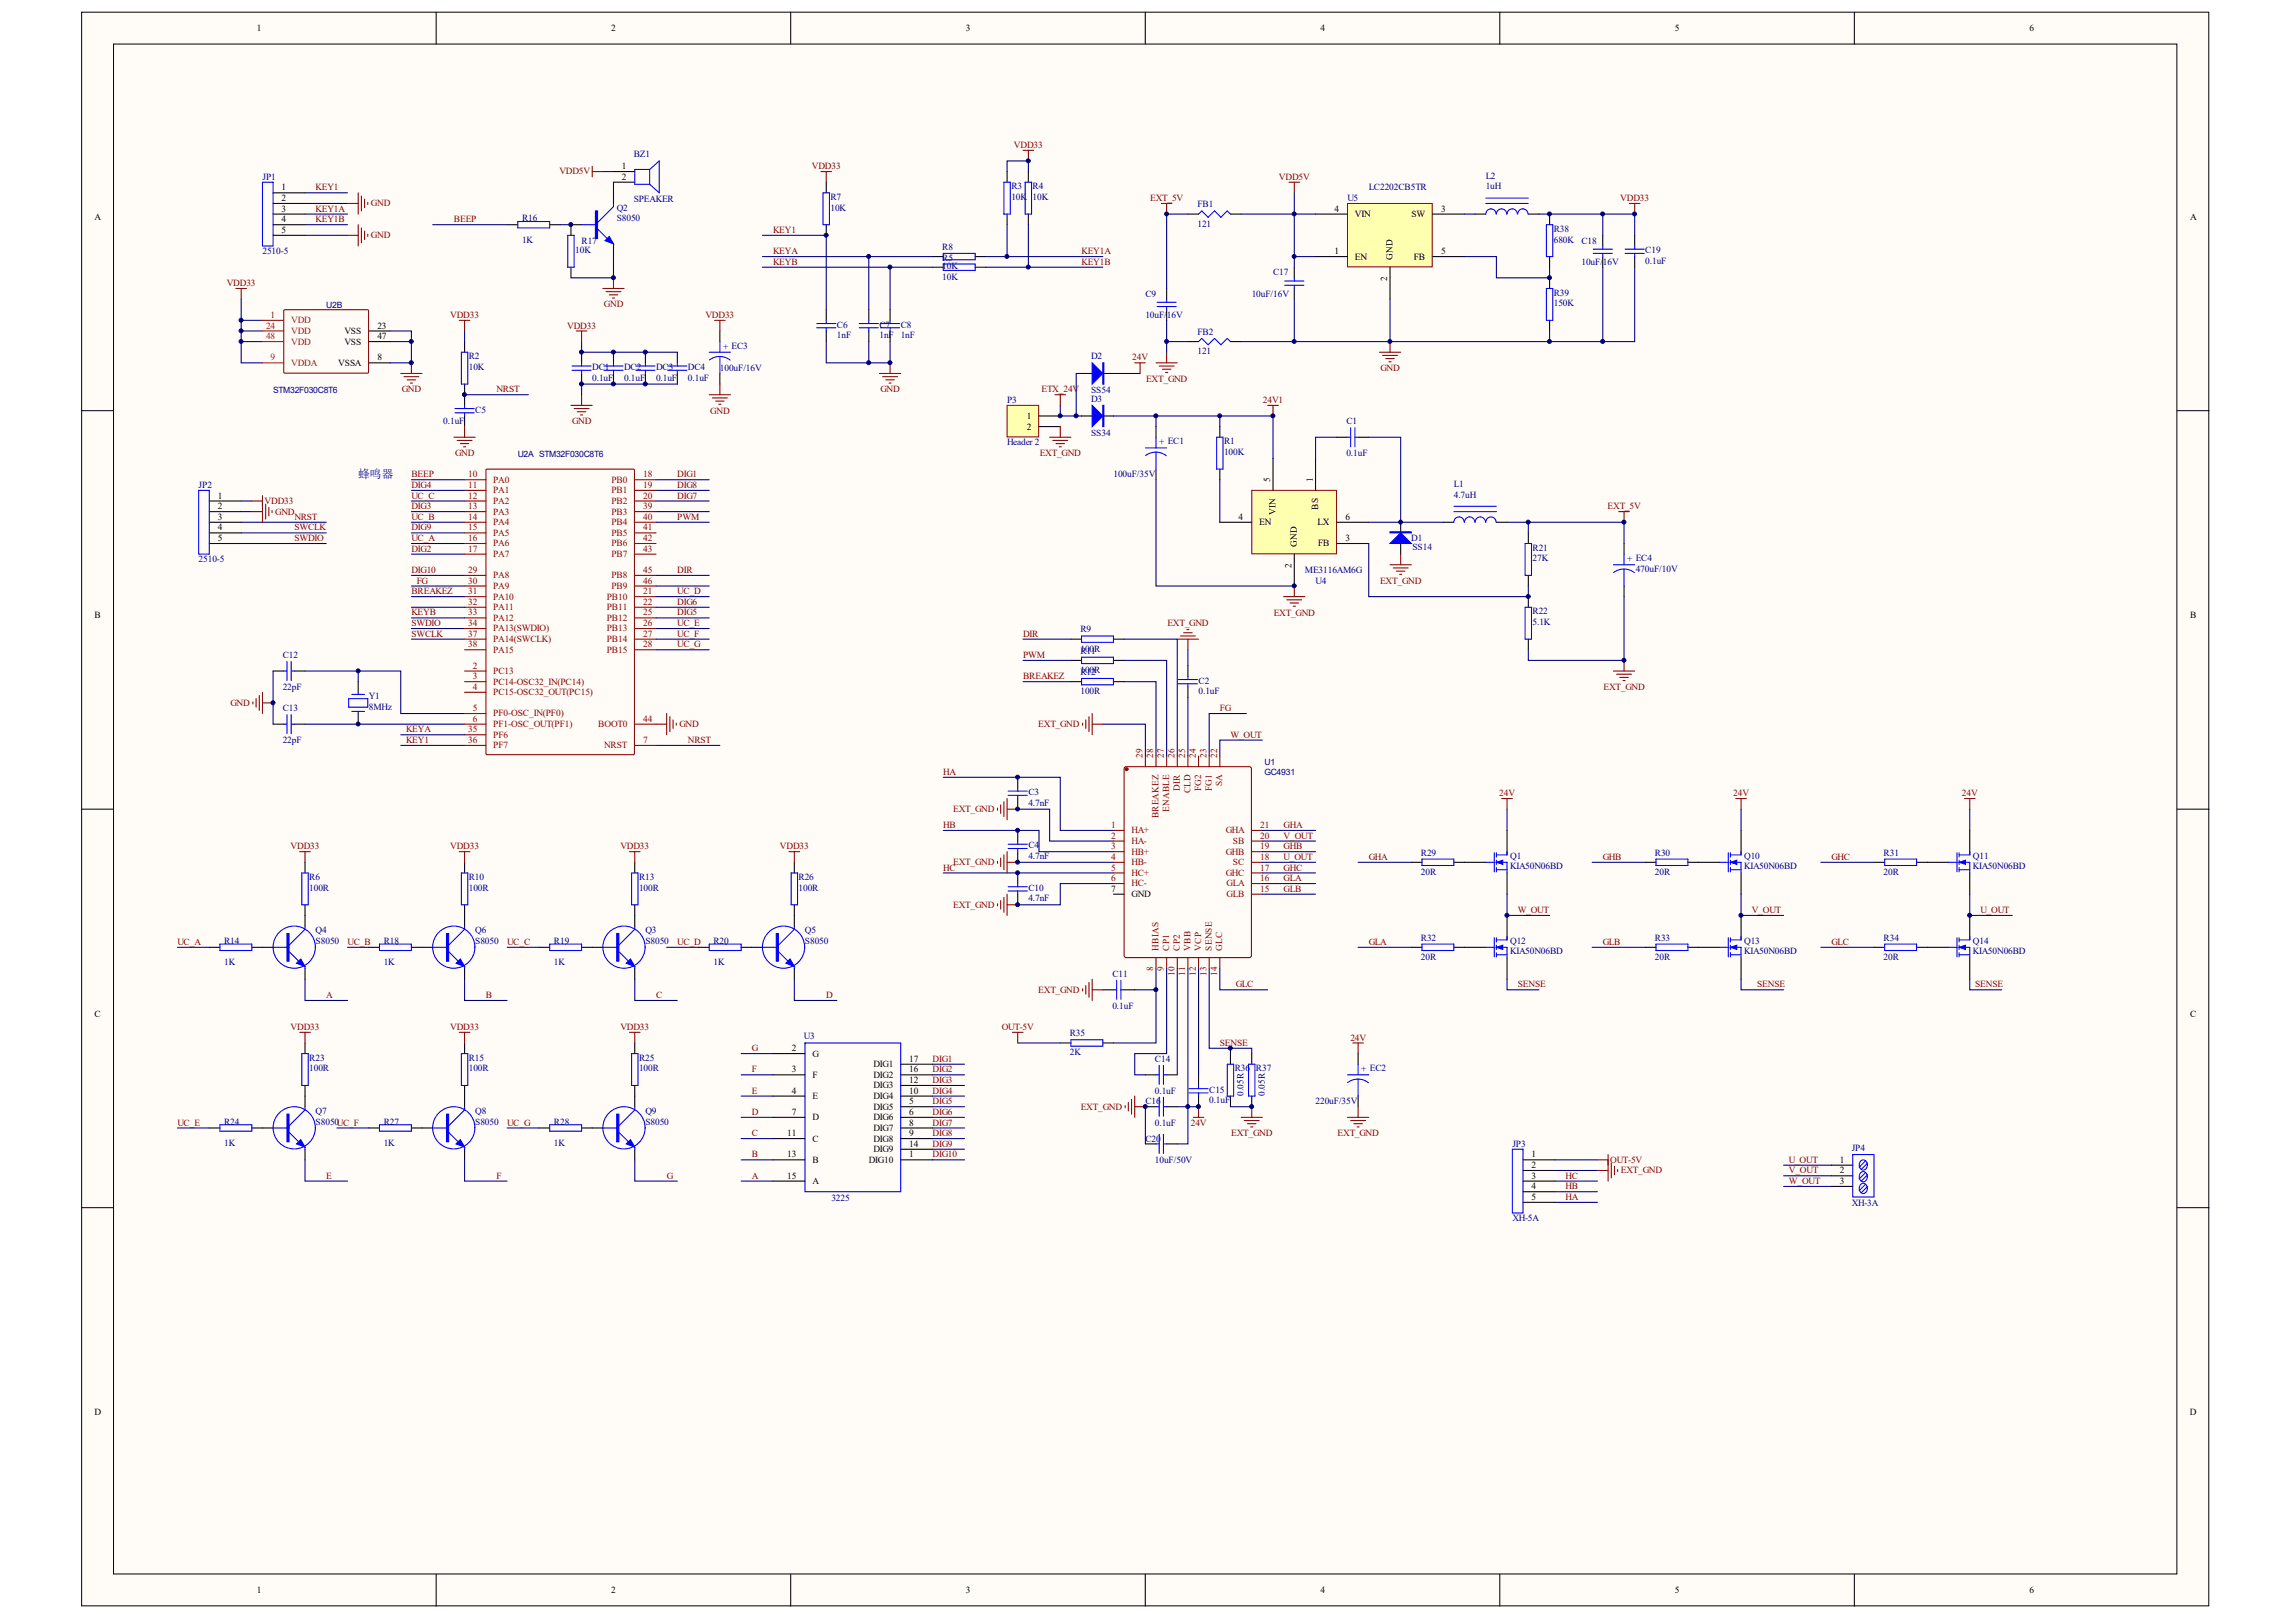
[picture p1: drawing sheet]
<svg xmlns="http://www.w3.org/2000/svg" width="297mm" height="210mm" viewBox="0 0 297 210" stroke-linecap="round" stroke-linejoin="round" font-family="sans-serif">
<defs><g id="words">
<text font-size="1.5" fill="#000080" x="46.3" y="61.9">蜂鸣器</text>
<g font-size="1.2">
<text x="33.2" y="4">1</text>
<text x="79.1" y="4">2</text>
<text x="124.9" y="4">3</text>
<text x="170.8" y="4">4</text>
<text x="216.7" y="4">5</text>
<text x="262.6" y="4">6</text>
<text x="80.4" y="21.9">1</text>
<text x="80.4" y="23.3">2</text>
<text x="12.2" y="28.4">A</text>
<text x="36.4" y="24.6">1</text>
<text x="36.4" y="26">2</text>
<text x="36.4" y="27.4">3</text>
<text x="36.4" y="28.8">4</text>
<text x="172.6" y="27.4">4</text>
<text x="175.3" y="28.1">VIN</text>
<text x="182.6" y="28.1">SW</text>
<text x="186.4" y="27.4">3</text>
<text x="283.3" y="28.4">A</text>
<text x="36.4" y="30.1">5</text>
<text x="172.6" y="32.9">1</text>
<text x="175.3" y="33.6">EN</text>
<text x="180.2" y="33.6" transform="rotate(-90 180.2 33.6)">GND</text>
<text x="182.9" y="33.6">FB</text>
<text x="186.4" y="32.9">5</text>
<text x="179.5" y="36.3" transform="rotate(-90 179.5 36.3)">2</text>
<text x="43.8" y="47.3">VSSA</text>
<text x="44.6" y="43.2">VSS</text>
<text x="44.6" y="44.6">VSS</text>
<text x="48.8" y="42.5">23</text>
<text x="48.8" y="43.9">47</text>
<text x="48.8" y="46.6">8</text>
<text x="132.9" y="54.2">1</text>
<text x="132.9" y="55.6">2</text>
<text x="28.2" y="64.5">1</text>
<text x="28.2" y="65.9">2</text>
<text x="164.3" y="62.4" transform="rotate(-90 164.3 62.4)">5</text>
<text x="169.8" y="62.4" transform="rotate(-90 169.8 62.4)">1</text>
<text x="170.5" y="65.9" transform="rotate(-90 170.5 65.9)">BS</text>
<text x="28.2" y="67.3">3</text>
<text x="28.2" y="68.6">4</text>
<text x="28.2" y="70">5</text>
<text x="160.2" y="67.3">4</text>
<text x="162.9" y="68">EN</text>
<text x="165" y="66.6" transform="rotate(-90 165 66.6)">VIN</text>
<text x="167.8" y="70.7" transform="rotate(-90 167.8 70.7)">GND</text>
<text x="170.5" y="68">LX</text>
<text x="170.5" y="70.7">FB</text>
<text x="174.1" y="70">3</text>
<text x="174.1" y="67.3">6</text>
<text x="167.1" y="73.4" transform="rotate(-90 167.1 73.4)">2</text>
<text x="12.2" y="80">B</text>
<text x="283.3" y="80">B</text>
<text x="143.7" y="115.4">7</text>
<text x="146.4" y="116.1">GND</text>
<text x="12.2" y="131.6">C</text>
<text x="283.3" y="131.6">C</text>
<text x="102.4" y="136">2</text>
<text x="105.1" y="136.7">G</text>
<text x="117.6" y="137.4">17</text>
<text x="102.4" y="141.5">4</text>
<text x="102.4" y="138.8">3</text>
<text x="105.1" y="142.2">E</text>
<text x="105.1" y="139.5">F</text>
<text x="113" y="143.6">DIG5</text>
<text x="113" y="138.1">DIG1</text>
<text x="113" y="139.5">DIG2</text>
<text x="113" y="142.2">DIG4</text>
<text x="113" y="140.8">DIG3</text>
<text x="117.6" y="142.9">5</text>
<text x="117.6" y="138.8">16</text>
<text x="117.6" y="141.5">10</text>
<text x="117.6" y="140.2">12</text>
<text x="101.9" y="147">11</text>
<text x="101.9" y="149.8">13</text>
<text x="102.4" y="144.3">7</text>
<text x="105.1" y="145">D</text>
<text x="105.1" y="147.7">C</text>
<text x="113" y="145">DIG6</text>
<text x="113" y="146.3">DIG7</text>
<text x="113" y="147.7">DIG8</text>
<text x="113" y="149.1">DIG9</text>
<text x="117.6" y="144.3">6</text>
<text x="117.6" y="145.7">8</text>
<text x="117.6" y="147">9</text>
<text x="117.6" y="148.4">14</text>
<text x="117.6" y="149.8">1</text>
<text x="198.1" y="149.8">1</text>
<text x="101.9" y="152.5">15</text>
<text x="105.1" y="150.5">B</text>
<text x="105.1" y="153.2">A</text>
<text x="112.4" y="150.5">DIG10</text>
<text x="198.1" y="151.2">2</text>
<text x="198.1" y="152.5">3</text>
<text x="198.1" y="153.9">4</text>
<text x="198.1" y="155.3">5</text>
<text x="238" y="150.5">1</text>
<text x="238" y="151.8">2</text>
<text x="238" y="153.2">3</text>
<text x="12.2" y="183.1">D</text>
<text x="283.3" y="183.1">D</text>
<text x="33.2" y="206.2">1</text>
<text x="79.1" y="206.2">2</text>
<text x="124.9" y="206.2">3</text>
<text x="170.8" y="206.2">4</text>
<text x="216.7" y="206.2">5</text>
<text x="262.6" y="206.2">6</text>
</g>
<g font-size="1.2" fill="#000080">
<text x="34" y="23.3">JP1</text>
<text x="82" y="20.4">BZ1</text>
<text x="192.2" y="23.1">L2</text>
<text x="67.5" y="28.6">R16</text>
<text x="79.8" y="27.3">Q2</text>
<text x="79.8" y="28.6">S8050</text>
<text x="82" y="26.2">SPEAKER</text>
<text x="107.4" y="25.9">R7</text>
<text x="107.4" y="27.3">10K</text>
<text x="130.8" y="24.5">R3</text>
<text x="130.8" y="25.9">10K</text>
<text x="133.6" y="24.5">R4</text>
<text x="133.6" y="25.9">10K</text>
<text x="154.9" y="26.8">FB1</text>
<text x="154.9" y="29.3">121</text>
<text x="174.3" y="26">U5</text>
<text x="177.1" y="24.6">LC2202CB5TR</text>
<text x="192.2" y="24.5">1uH</text>
<text x="34" y="32.9">2510-5</text>
<text x="67.5" y="31.4">1K</text>
<text x="74.4" y="32.8">10K</text>
<text x="75.2" y="31.5">R17</text>
<text x="121.9" y="33.7">R5</text>
<text x="121.9" y="32.3">R8</text>
<text x="121.9" y="34.8">10K</text>
<text x="164.7" y="35.6">C17</text>
<text x="201" y="30">R38</text>
<text x="201" y="31.4">680K</text>
<text x="204.6" y="31.5">C18</text>
<text x="204.6" y="34.3">10uF/16V</text>
<text x="212.9" y="32.8">C19</text>
<text x="212.9" y="34.1">0.1uF</text>
<text x="121.9" y="36.2">10K</text>
<text x="148.2" y="38.4">C9</text>
<text x="148.2" y="41.1">10uF/16V</text>
<text x="161.9" y="38.4">10uF/16V</text>
<text x="201" y="38.3">R39</text>
<text x="201" y="39.6">150K</text>
<text x="60.7" y="46.5">R2</text>
<text x="60.7" y="47.9">10K</text>
<text x="76.6" y="47.9">DC1</text>
<text x="80.7" y="47.9">DC2</text>
<text x="84.9" y="47.9">DC3</text>
<text x="89" y="47.9">DC4</text>
<text x="93.5" y="45.3">+ EC3</text>
<text x="108.3" y="42.4">C6</text>
<text x="108.3" y="43.8">1nF</text>
<text x="113.8" y="42.4">C7</text>
<text x="113.8" y="43.8">1nF</text>
<text x="116.5" y="42.4">C8</text>
<text x="116.5" y="43.8">1nF</text>
<text x="141.2" y="46.5">D2</text>
<text x="154.9" y="43.3">FB2</text>
<text x="154.9" y="45.8">121</text>
<text x="61.5" y="53.4">C5</text>
<text x="76.6" y="49.3">0.1uF</text>
<text x="80.7" y="49.3">0.1uF</text>
<text x="84.9" y="49.3">0.1uF</text>
<text x="89" y="49.3">0.1uF</text>
<text x="93.1" y="48">100uF/16V</text>
<text x="130.3" y="52.1">P3</text>
<text x="141.2" y="52">D3</text>
<text x="141.2" y="50.9">SS54</text>
<text x="57.4" y="54.9">0.1uF</text>
<text x="130.3" y="57.6">Header 2</text>
<text x="141.2" y="56.4">SS34</text>
<text x="150" y="57.6">+ EC1</text>
<text x="158.4" y="57.5">R1</text>
<text x="158.4" y="58.9">100K</text>
<text x="174.2" y="54.9">C1</text>
<text x="174.2" y="59">0.1uF</text>
<text x="25.7" y="63.1">JP2</text>
<text x="144.1" y="61.8">100uF/35V</text>
<text x="188.1" y="63">L1</text>
<text x="188.1" y="64.4">4.7uH</text>
<text x="182.6" y="70">D1</text>
<text x="182.7" y="71.1">SS14</text>
<text x="198.3" y="71.3">R21</text>
<text x="25.7" y="72.8">2510-5</text>
<text x="168.8" y="74.2">ME3116AM6G</text>
<text x="170.2" y="75.5">U4</text>
<text x="198.3" y="72.6">27K</text>
<text x="210.5" y="72.8">+ EC4</text>
<text x="211.6" y="74">470uF/10V</text>
<text x="139.8" y="81.9">R9</text>
<text x="198.3" y="79.5">R22</text>
<text x="198.3" y="80.9">5.1K</text>
<text x="36.6" y="85.2">C12</text>
<text x="36.6" y="89.3">22pF</text>
<text x="139.8" y="87.4">R12</text>
<text x="139.8" y="89.8">100R</text>
<text x="139.8" y="84.6">R11</text>
<text x="139.8" y="87.1">100R</text>
<text x="139.8" y="84.3">100R</text>
<text x="155.1" y="88.5">C2</text>
<text x="155.1" y="89.8">0.1uF</text>
<text x="36.6" y="92">C13</text>
<text x="47.7" y="90.5">Y1</text>
<text x="47.7" y="91.9">8MHz</text>
<text x="36.6" y="96.2">22pF</text>
<text x="133" y="102.9">C3</text>
<text x="133" y="104.3">4.7nF</text>
<text x="40" y="113.9">R6</text>
<text x="60.7" y="113.9">R10</text>
<text x="82.7" y="113.9">R13</text>
<text x="103.3" y="113.9">R26</text>
<text x="133" y="109.8">C4</text>
<text x="133" y="111.1">4.7nF</text>
<text x="183.8" y="110.7">R29</text>
<text x="183.8" y="113.2">20R</text>
<text x="195.4" y="111.1">Q1</text>
<text x="195.4" y="112.5">KIA50N06BD</text>
<text x="214.1" y="110.7">R30</text>
<text x="214.1" y="113.2">20R</text>
<text x="225.7" y="111.1">Q10</text>
<text x="225.7" y="112.5">KIA50N06BD</text>
<text x="243.7" y="110.7">R31</text>
<text x="243.7" y="113.2">20R</text>
<text x="255.2" y="111.1">Q11</text>
<text x="255.2" y="112.5">KIA50N06BD</text>
<text x="40" y="115.3">100R</text>
<text x="60.7" y="115.3">100R</text>
<text x="82.7" y="115.3">100R</text>
<text x="103.3" y="115.3">100R</text>
<text x="133" y="115.3">C10</text>
<text x="133" y="116.6">4.7nF</text>
<text x="29" y="122.1">R14</text>
<text x="29" y="124.9">1K</text>
<text x="40.8" y="120.8">Q4</text>
<text x="40.8" y="122.1">S8050</text>
<text x="49.6" y="122.1">R18</text>
<text x="49.6" y="124.9">1K</text>
<text x="61.5" y="120.8">Q6</text>
<text x="61.5" y="122.1">S8050</text>
<text x="71.7" y="122.1">R19</text>
<text x="71.7" y="124.9">1K</text>
<text x="83.5" y="120.8">Q3</text>
<text x="83.5" y="122.1">S8050</text>
<text x="92.3" y="122.1">R20</text>
<text x="92.3" y="124.9">1K</text>
<text x="104.1" y="120.8">Q5</text>
<text x="104.1" y="122.1">S8050</text>
<text x="183.8" y="121.7">R32</text>
<text x="183.8" y="124.2">20R</text>
<text x="195.4" y="122.1">Q12</text>
<text x="195.4" y="123.5">KIA50N06BD</text>
<text x="214.1" y="121.7">R33</text>
<text x="214.1" y="124.2">20R</text>
<text x="225.7" y="122.1">Q13</text>
<text x="225.7" y="123.5">KIA50N06BD</text>
<text x="243.7" y="121.7">R34</text>
<text x="243.7" y="124.2">20R</text>
<text x="255.2" y="122.1">Q14</text>
<text x="255.2" y="123.5">KIA50N06BD</text>
<text x="143.9" y="126.4">C11</text>
<text x="143.9" y="130.5">0.1uF</text>
<text x="40" y="137.3">R23</text>
<text x="60.7" y="137.3">R15</text>
<text x="82.7" y="137.3">R25</text>
<text x="104" y="134.5">U3</text>
<text x="138.4" y="134.1">R35</text>
<text x="138.4" y="136.6">2K</text>
<text x="149.4" y="137.4">C14</text>
<text x="40" y="138.6">100R</text>
<text x="60.7" y="138.6">100R</text>
<text x="82.7" y="138.6">100R</text>
<text x="148.2" y="142.9">C16</text>
<text x="149.4" y="141.5">0.1uF</text>
<text x="156.4" y="141.4">C15</text>
<text x="156.4" y="142.8">0.1uF</text>
<text x="159.7" y="138.6">R36</text>
<text x="160.9" y="141.8" transform="rotate(-90 160.9 141.8)">0.05R</text>
<text x="162.5" y="138.6">R37</text>
<text x="163.6" y="141.8" transform="rotate(-90 163.6 141.8)">0.05R</text>
<text x="170.2" y="142.9">220uF/35V</text>
<text x="176.1" y="138.8">+ EC2</text>
<text x="29" y="145.5">R24</text>
<text x="29" y="148.3">1K</text>
<text x="40.8" y="144.1">Q7</text>
<text x="40.8" y="145.5">S8050UC_F</text>
<text x="49.6" y="145.5">R27</text>
<text x="49.6" y="148.3">1K</text>
<text x="61.5" y="144.1">Q8</text>
<text x="61.5" y="145.5">S8050</text>
<text x="71.7" y="145.5">R28</text>
<text x="71.7" y="148.3">1K</text>
<text x="83.5" y="144.1">Q9</text>
<text x="83.5" y="145.5">S8050</text>
<text x="148.2" y="147.7">C20</text>
<text x="149.4" y="145.7">0.1uF</text>
<text x="195.7" y="148.4">JP3</text>
<text x="239.6" y="149">JP4</text>
<text x="107.6" y="155.4">3225</text>
<text x="149.4" y="150.5">10uF/50V</text>
<text x="195.7" y="158">XH-5A</text>
<text x="239.6" y="156.1">XH-3A</text>
</g>
<g font-size="1.2" fill="#800000">
<text x="72.4" y="22.6">VDD5V</text>
<text x="105" y="21.9">VDD33</text>
<text x="131.2" y="19.1">VDD33</text>
<text x="165.5" y="23.3">VDD5V</text>
<text x="40.8" y="24.6">KEY1</text>
<text x="40.8" y="27.4">KEY1A</text>
<text x="40.8" y="28.8">KEY1B</text>
<text x="48" y="26.7">GND</text>
<text x="58.7" y="28.8">BEEP</text>
<text x="148.8" y="26">EXT_5V</text>
<text x="209.6" y="26">VDD33</text>
<text x="48" y="30.8">GND</text>
<text x="100" y="30.1">KEY1</text>
<text x="100" y="32.9">KEYA</text>
<text x="100" y="34.3">KEYB</text>
<text x="139.9" y="32.9">KEY1A</text>
<text x="139.9" y="34.3">KEY1B</text>
<text x="29.3" y="37">VDD33</text>
<text x="58.2" y="41.1">VDD33</text>
<text x="78.1" y="39.8">GND</text>
<text x="91.3" y="41.1">VDD33</text>
<text x="73.4" y="42.5">VDD33</text>
<text x="146.5" y="46.6">24V</text>
<text x="52" y="50.8">GND</text>
<text x="64.2" y="50.8">NRST</text>
<text x="91.9" y="53.5">GND</text>
<text x="113.9" y="50.8">GND</text>
<text x="134.7" y="50.8">ETX_24V</text>
<text x="148.3" y="49.4">EXT_GND</text>
<text x="163.4" y="52.1">24V1</text>
<text x="178.6" y="48">GND</text>
<text x="58.9" y="59">GND</text>
<text x="74" y="54.9">GND</text>
<text x="134.5" y="59">EXT_GND</text>
<text x="34.2" y="65.2">VDD33</text>
<text x="53.2" y="61.8">BEEP</text>
<text x="53.2" y="64.5">UC_C</text>
<text x="53.2" y="65.9">DIG3</text>
<text x="53.2" y="63.1">DIG4</text>
<text x="87.6" y="61.8">DIG1</text>
<text x="87.6" y="64.5">DIG7</text>
<text x="87.6" y="63.1">DIG8</text>
<text x="208" y="65.9">EXT_5V</text>
<text x="35.6" y="66.6">GND</text>
<text x="38.1" y="67.3">NRST</text>
<text x="38.1" y="68.6">SWCLK</text>
<text x="38.1" y="70">SWDIO</text>
<text x="53.2" y="70">UC_A</text>
<text x="53.2" y="67.3">UC_B</text>
<text x="53.2" y="71.4">DIG2</text>
<text x="53.2" y="68.6">DIG9</text>
<text x="87.6" y="67.3">PWM</text>
<text x="53.2" y="74.2">DIG10</text>
<text x="53.2" y="76.9">BREAKEZ</text>
<text x="53.9" y="75.5">FG</text>
<text x="87.6" y="76.9">UC_D</text>
<text x="87.6" y="74.2">DIR</text>
<text x="178.6" y="75.5">EXT_GND</text>
<text x="53.2" y="82.4">SWCLK</text>
<text x="53.2" y="81">SWDIO</text>
<text x="53.2" y="79.7">KEYB</text>
<text x="87.6" y="81">UC_E</text>
<text x="87.6" y="82.4">UC_F</text>
<text x="87.6" y="83.8">UC_G</text>
<text x="87.6" y="79.7">DIG5</text>
<text x="87.6" y="78.3">DIG6</text>
<text x="132.4" y="82.4">DIR</text>
<text x="151" y="81">EXT_GND</text>
<text x="164.8" y="79.7">EXT_GND</text>
<text x="132.4" y="87.9">BREAKEZ</text>
<text x="132.4" y="85.2">PWM</text>
<text x="207.5" y="89.3">EXT_GND</text>
<text x="29.8" y="91.3">GND</text>
<text x="52.5" y="94.8">KEYA</text>
<text x="87.9" y="94.1">GND</text>
<text x="134.3" y="94.1">EXT_GND</text>
<text x="157.8" y="92">FG</text>
<text x="159.2" y="95.5">W_OUT</text>
<text x="52.5" y="96.2">KEY1</text>
<text x="89" y="96.2">NRST</text>
<text x="122" y="100.3">HA</text>
<text x="122" y="107.2">HB</text>
<text x="123.3" y="105.1">EXT_GND</text>
<text x="166.1" y="107.2">GHA</text>
<text x="194" y="103">24V</text>
<text x="224.2" y="103">24V</text>
<text x="253.8" y="103">24V</text>
<text x="37.6" y="109.9">VDD33</text>
<text x="58.2" y="109.9">VDD33</text>
<text x="80.3" y="109.9">VDD33</text>
<text x="100.9" y="109.9">VDD33</text>
<text x="122" y="112.7">HC</text>
<text x="123.3" y="112">EXT_GND</text>
<text x="166.1" y="111.3">U_OUT</text>
<text x="166.1" y="109.9">GHB</text>
<text x="166.1" y="108.5">V_OUT</text>
<text x="166.1" y="112.7">GHC</text>
<text x="177.1" y="111.3">GHA</text>
<text x="207.4" y="111.3">GHB</text>
<text x="236.9" y="111.3">GHC</text>
<text x="123.3" y="117.5">EXT_GND</text>
<text x="166.1" y="114">GLA</text>
<text x="166.1" y="115.4">GLB</text>
<text x="196.3" y="118.2">W_OUT</text>
<text x="226.6" y="118.2">V_OUT</text>
<text x="256.2" y="118.2">U_OUT</text>
<text x="22.9" y="122.3">UC_A</text>
<text x="45" y="122.3">UC_B</text>
<text x="65.6" y="122.3">UC_C</text>
<text x="87.6" y="122.3">UC_D</text>
<text x="177.1" y="122.3">GLA</text>
<text x="207.4" y="122.3">GLB</text>
<text x="236.9" y="122.3">GLC</text>
<text x="42.2" y="129.2">A</text>
<text x="62.9" y="129.2">B</text>
<text x="84.9" y="129.2">C</text>
<text x="106.9" y="129.2">D</text>
<text x="134.3" y="128.5">EXT_GND</text>
<text x="159.9" y="127.8">GLC</text>
<text x="196.3" y="127.8">SENSE</text>
<text x="227.3" y="127.8">SENSE</text>
<text x="255.5" y="127.8">SENSE</text>
<text x="37.6" y="133.3">VDD33</text>
<text x="58.2" y="133.3">VDD33</text>
<text x="80.3" y="133.3">VDD33</text>
<text x="97.3" y="136">G</text>
<text x="120.7" y="137.4">DIG1</text>
<text x="129.6" y="133.3">OUT-5V</text>
<text x="157.8" y="135.3">SENSE</text>
<text x="174.7" y="134.7">24V</text>
<text x="97.3" y="141.5">E</text>
<text x="97.3" y="138.8">F</text>
<text x="120.7" y="141.5">DIG4</text>
<text x="120.7" y="140.2">DIG3</text>
<text x="120.7" y="138.8">DIG2</text>
<text x="120.7" y="142.9">DIG5</text>
<text x="139.8" y="143.6">EXT_GND</text>
<text x="22.9" y="145.7">UC_E</text>
<text x="65.6" y="145.7">UC_G</text>
<text x="97.3" y="144.3">D</text>
<text x="97.3" y="147">C</text>
<text x="97.3" y="149.8">B</text>
<text x="120.7" y="144.3">DIG6</text>
<text x="120.7" y="145.7">DIG7</text>
<text x="120.7" y="147">DIG8</text>
<text x="120.7" y="148.4">DIG9</text>
<text x="120.7" y="149.8">DIG10</text>
<text x="154.1" y="145.7">24V</text>
<text x="159.3" y="147">EXT_GND</text>
<text x="173" y="147">EXT_GND</text>
<text x="42.2" y="152.5">E</text>
<text x="64.2" y="152.5">F</text>
<text x="86.3" y="152.5">G</text>
<text x="97.3" y="152.5">A</text>
<text x="202.5" y="152.5">HC</text>
<text x="202.5" y="153.9">HB</text>
<text x="202.5" y="155.3">HA</text>
<text x="208.3" y="150.5">OUT-5V</text>
<text x="209.7" y="151.8">EXT_GND</text>
<text x="231.4" y="150.5">U_OUT</text>
<text x="231.4" y="151.8">V_OUT</text>
<text x="231.4" y="153.2">W_OUT</text>
</g>
<g font-size="1.2" fill="#f00">
<text x="35" y="41.1">1</text>
<text x="37.7" y="41.8">VDD</text>
<text x="34.4" y="42.5">24</text>
<text x="34.4" y="43.9">48</text>
<text x="35" y="46.6">9</text>
<text x="37.7" y="43.2">VDD</text>
<text x="37.7" y="44.6">VDD</text>
<text x="37.7" y="47.3">VDDA</text>
</g>
<g font-size="1.2" fill="#800">
<text x="60.6" y="61.8">10</text>
<text x="60.6" y="63.1">11</text>
<text x="60.6" y="64.5">12</text>
<text x="60.6" y="65.9">13</text>
<text x="63.8" y="62.5">PA0</text>
<text x="63.8" y="63.8">PA1</text>
<text x="63.8" y="65.2">PA2</text>
<text x="79.1" y="62.5">PB0</text>
<text x="79.1" y="63.8">PB1</text>
<text x="79.1" y="65.2">PB2</text>
<text x="83.2" y="61.8">18</text>
<text x="83.2" y="63.1">19</text>
<text x="83.2" y="64.5">20</text>
<text x="83.2" y="65.9">39</text>
<text x="60.6" y="67.3">14</text>
<text x="60.6" y="68.6">15</text>
<text x="60.6" y="70">16</text>
<text x="60.6" y="71.4">17</text>
<text x="63.8" y="66.6">PA3</text>
<text x="63.8" y="68">PA4</text>
<text x="63.8" y="69.3">PA5</text>
<text x="63.8" y="70.7">PA6</text>
<text x="79.1" y="66.6">PB3</text>
<text x="79.1" y="68">PB4</text>
<text x="79.1" y="69.3">PB5</text>
<text x="79.1" y="70.7">PB6</text>
<text x="83.2" y="67.3">40</text>
<text x="83.2" y="68.6">41</text>
<text x="83.2" y="70">42</text>
<text x="83.2" y="71.4">43</text>
<text x="60.6" y="74.2">29</text>
<text x="60.6" y="75.5">30</text>
<text x="60.6" y="76.9">31</text>
<text x="63.8" y="72.1">PA7</text>
<text x="63.8" y="74.8">PA8</text>
<text x="63.8" y="76.2">PA9</text>
<text x="63.8" y="77.6">PA10</text>
<text x="78.5" y="77.6">PB10</text>
<text x="79.1" y="72.1">PB7</text>
<text x="79.1" y="74.8">PB8</text>
<text x="79.1" y="76.2">PB9</text>
<text x="83.2" y="74.2">45</text>
<text x="83.2" y="75.5">46</text>
<text x="83.2" y="76.9">21</text>
<text x="60.6" y="78.3">32</text>
<text x="60.6" y="79.7">33</text>
<text x="60.6" y="81">34</text>
<text x="60.6" y="82.4">37</text>
<text x="60.6" y="83.8">38</text>
<text x="63.8" y="79">PA11</text>
<text x="63.8" y="80.3">PA12</text>
<text x="63.8" y="81.7">PA13(SWDIO)</text>
<text x="63.8" y="83.1">PA14(SWCLK)</text>
<text x="78.5" y="79">PB11</text>
<text x="78.5" y="80.3">PB12</text>
<text x="78.5" y="81.7">PB13</text>
<text x="78.5" y="83.1">PB14</text>
<text x="83.2" y="78.3">22</text>
<text x="83.2" y="79.7">25</text>
<text x="83.2" y="81">26</text>
<text x="83.2" y="82.4">27</text>
<text x="83.2" y="83.8">28</text>
<text x="61.2" y="86.5">2</text>
<text x="61.2" y="87.9">3</text>
<text x="61.2" y="89.3">4</text>
<text x="63.8" y="84.5">PA15</text>
<text x="63.8" y="87.2">PC13</text>
<text x="63.8" y="88.6">PC14-OSC32_IN(PC14)</text>
<text x="63.8" y="90">PC15-OSC32_OUT(PC15)</text>
<text x="78.5" y="84.5">PB15</text>
<text x="60.6" y="94.8">35</text>
<text x="61.2" y="92">5</text>
<text x="61.2" y="93.4">6</text>
<text x="63.8" y="92.7">PF0-OSC_IN(PF0)</text>
<text x="63.8" y="94.1">PF1-OSC_OUT(PF1)</text>
<text x="63.8" y="95.5">PF6</text>
<text x="77.4" y="94.1">BOOT0</text>
<text x="83.2" y="93.4">44</text>
<text x="60.6" y="96.2">36</text>
<text x="63.8" y="96.8">PF7</text>
<text x="78.2" y="96.8">NRST</text>
<text x="83.2" y="96.2">7</text>
<text x="147.8" y="98.1" transform="rotate(-90 147.8 98.1)">29</text>
<text x="149.2" y="98.1" transform="rotate(-90 149.2 98.1)">28</text>
<text x="150.6" y="98.1" transform="rotate(-90 150.6 98.1)">27</text>
<text x="151.9" y="98.1" transform="rotate(-90 151.9 98.1)">26</text>
<text x="153.3" y="98.1" transform="rotate(-90 153.3 98.1)">25</text>
<text x="154.7" y="98.1" transform="rotate(-90 154.7 98.1)">24</text>
<text x="156.1" y="98.1" transform="rotate(-90 156.1 98.1)">23</text>
<text x="157.4" y="98.1" transform="rotate(-90 157.4 98.1)">22</text>
<text x="158.1" y="101.7" transform="rotate(-90 158.1 101.7)">SA</text>
<text x="143.7" y="107.2">1</text>
<text x="146.4" y="107.8">HA+</text>
<text x="149.9" y="105.9" transform="rotate(-90 149.9 105.9)">BREAKEZ</text>
<text x="151.3" y="105.1" transform="rotate(-90 151.3 105.1)">ENABLE</text>
<text x="152.6" y="102.3" transform="rotate(-90 152.6 102.3)">DIR</text>
<text x="154" y="102.7" transform="rotate(-90 154 102.7)">CLD</text>
<text x="155.4" y="102.4" transform="rotate(-90 155.4 102.4)">FG2</text>
<text x="156.8" y="102.4" transform="rotate(-90 156.8 102.4)">FG1</text>
<text x="158.6" y="107.8">GHA</text>
<text x="163" y="107.2">21</text>
<text x="143.7" y="108.5">2</text>
<text x="143.7" y="109.9">3</text>
<text x="143.7" y="111.3">4</text>
<text x="143.7" y="112.7">5</text>
<text x="146.4" y="109.2">HA-</text>
<text x="146.4" y="110.6">HB+</text>
<text x="146.4" y="112">HB-</text>
<text x="146.4" y="113.3">HC+</text>
<text x="158.6" y="113.3">GHC</text>
<text x="158.6" y="110.6">GHB</text>
<text x="159.5" y="112">SC</text>
<text x="159.5" y="109.2">SB</text>
<text x="163" y="112.7">17</text>
<text x="163" y="111.3">18</text>
<text x="163" y="109.9">19</text>
<text x="163" y="108.5">20</text>
<text x="143.7" y="114">6</text>
<text x="146.4" y="114.7">HC-</text>
<text x="158.7" y="116.1">GLB</text>
<text x="158.7" y="114.7">GLA</text>
<text x="163" y="115.4">15</text>
<text x="163" y="114">16</text>
<text x="149.2" y="125.7" transform="rotate(-90 149.2 125.7)">8</text>
<text x="149.9" y="123" transform="rotate(-90 149.9 123)">HBIAS</text>
<text x="150.6" y="125.7" transform="rotate(-90 150.6 125.7)">9</text>
<text x="151.3" y="123" transform="rotate(-90 151.3 123)">CP1</text>
<text x="152.6" y="123" transform="rotate(-90 152.6 123)">CP2</text>
<text x="154" y="123" transform="rotate(-90 154 123)">VBB</text>
<text x="155.4" y="123" transform="rotate(-90 155.4 123)">VCP</text>
<text x="156.8" y="123" transform="rotate(-90 156.8 123)">SENSE</text>
<text x="158.1" y="123" transform="rotate(-90 158.1 123)">GLC</text>
<text x="151.9" y="126.3" transform="rotate(-90 151.9 126.3)">10</text>
<text x="153.3" y="126.3" transform="rotate(-90 153.3 126.3)">11</text>
<text x="154.7" y="126.3" transform="rotate(-90 154.7 126.3)">12</text>
<text x="156.1" y="126.3" transform="rotate(-90 156.1 126.3)">13</text>
<text x="157.4" y="126.3" transform="rotate(-90 157.4 126.3)">14</text>
</g>
<g font-size="1.1" fill="#000080">
<text x="42.2" y="39.9">U2B</text>
<text x="35.3" y="50.9">STM32F030C8T6</text>
<text x="67" y="59.2">U2A STM32F030C8T6</text>
<text x="163.6" y="99">U1</text>
<text x="163.6" y="100.3">GC4931</text>
</g>
</g></defs>
<g fill="#fffcf8" stroke="#000" stroke-width=".13">
<path d="M10.6 1.6h275.2v206.2h-275.2z"/>
<path d="M14.7 5.7h266.9v198h-266.9z"/>
</g>
<g fill="none" stroke="#000" stroke-width=".13">
<path d="M56.4 1.6v4.1M102.3 1.6v4.1M148.2 1.6v4.1M194 1.6v4.1M239.9 1.6v4.1M10.6 53.1h4.1M281.7 53.1h4.1M10.6 104.7h4.1M281.7 104.7h4.1M10.6 156.3h4.1M281.7 156.3h4.1M56.4 203.7v4.2"/>
<path d="M102.3 203.7v4.2M148.2 203.7v4.2M194 203.7v4.2M239.9 203.7v4.2"/>
</g>
<g fill="none" stroke="#000" stroke-width=".14">
<path d="M35.3 25h4.2M35.3 26.3h4.2M35.3 27.7h4.2M35.3 29.1h4.2M35.3 30.5h4.2M65.6 29.1h1.4M71.1 29.1h1.4M73.9 34.6v1.4M75.2 29.1h-1.3v1.4M79.4 25v1.3M79.4 31.8v1.4M79.4 22.2h2.7"/>
<path d="M79.4 23.6h2.7M106.9 23.6v1.4M106.9 29.1v1.4M120.7 34.6h1.3M120.7 33.2h1.3M126.2 34.6h1.3M126.2 33.2h1.3M130.3 22.2v1.4M130.3 27.7v1.4M133 22.2v1.4M133 27.7v1.4M47.7 42.8h2.8"/>
<path d="M47.7 44.2h2.8M47.7 47h2.8M60.1 44.2v1.4M60.1 49.7v2.8M60.1 53.8v1.4M75.2 45.6v1.4M75.2 48.3v1.4M79.4 45.6v1.4M79.4 48.3v1.4M83.5 45.6v1.4M83.5 48.3v1.4M87.6 45.6v1.4"/>
<path d="M87.6 48.3v1.4M93.1 42.8v1.4M93.1 48.3v1.4M106.9 40.1v1.4M106.9 42.8v1.4M112.4 40.1v1.4M112.4 42.8v1.4M115.2 40.1v1.4M115.2 42.8v1.4M139.9 53.8h1.4M142.7 53.8h1.4M27.1 64.8h4.1"/>
<path d="M27.1 66.2h4.1M27.1 67.6h4.1M27.1 69h4.1M27.1 70.3h4.1M35.3 86.8h1.4M35.3 93.7h1.4M38.1 86.8h1.4M38.1 93.7h1.4M46.3 88.2v1.4M46.3 92.3v1.4M39.5 111.6v1.4M39.5 117.1v2.7"/>
<path d="M60.1 111.6v1.4M60.1 117.1v2.7M82.1 111.6v1.4M82.1 117.1v2.7M102.8 111.6v1.4M102.8 117.1v2.7M34 122.6h1.3M39.5 125.3v1.4M39.5 135v1.3M54.6 122.6h1.4M60.1 125.3v1.4M60.1 135v1.3"/>
<path d="M76.6 122.6h1.4M82.1 125.3v1.4M82.1 135v1.3M97.3 122.6h1.3M100 136.3h4.1M100 139.1h4.1M102.8 125.3v1.4M116.5 137.7h4.2M116.5 139.1h4.2M34 146h1.3M39.5 140.5v2.7M39.5 148.7v1.4"/>
<path d="M54.6 146h1.4M60.1 140.5v2.7M60.1 148.7v1.4M76.6 146h1.4M82.1 140.5v2.7M82.1 148.7v1.4M100 141.8h4.1M100 144.6h4.1M100 147.3h4.1M100 150.1h4.1M100 152.8h4.1M116.5 141.8h4.2"/>
<path d="M116.5 144.6h4.2M116.5 143.2h4.2M116.5 147.3h4.2M116.5 150.1h4.2M116.5 140.5h4.2M116.5 146h4.2M116.5 148.7h4.2"/>
</g>
<g fill="none" stroke="#00f" stroke-width=".14">
<path d="M34 23.6h1.3v8.2h-1.3zM67 28.7h4.1v.8h-4.1zM73.5 30.5h.8v4.1h-.8zM75.2 29.1h2.1M77.3 29.6l1.2 1.3M79.4 26.3v.4l-2.1 2.1M79.4 31.6v.2M84 21.9l1.3-1.1v4.2l-1.3-1.1M84 21.9v2M84 21.9h-1.9v2h1.9M106.5 25h.8v4.1h-.8zM122 32.8h4.2v.8h-4.2z"/>
<path d="M122 34.2h4.2v.8h-4.2zM129.9 23.6h.8v4.1h-.8zM132.6 23.6h.9v4.1h-.9zM58.9 53.4h2.4M58.9 52.9h2.4M59.7 45.6h.8v4.1h-.8zM60.1 52.5v.4M60.1 53.4v.4M74 47.9h2.5M74 47.4h2.5M75.2 47v.4M75.2 47.9v.4"/>
<path d="M78.1 47.9h2.5M78.1 47.4h2.5M79.4 47v.4M79.4 47.9v.4M82.3 47.9h2.4M82.3 47.4h2.4M83.5 47v.4M83.5 47.9v.4M86.4 47.9h2.5M86.4 47.4h2.5M87.6 47v.4M87.6 47.9v.4"/>
<path d="M91.8 45.6h2.7M93.1 46.1a2.18 2.18 0 0 1 1.4 .5M93.1 46.1a2.18 2.18 0 0 0-1.3 .5M93.1 44.2v1.4M93.1 46.1v2.2M105.7 42.4h2.4M105.7 41.9h2.4M106.9 41.5v.4M106.9 42.4v.4M111.2 42.4h2.4M111.2 41.9h2.4M112.4 41.5v.4"/>
<path d="M112.4 42.4v.4M113.9 42.4h2.5M113.9 41.9h2.5M115.2 41.5v.4M115.2 42.4v.4M25.7 63.5h1.4v8.2h-1.4zM36.7 86.8h.4M36.7 93.7h.4M37.1 85.6v2.5M37.1 92.5v2.5M37.7 86.8h.4M37.7 85.6v2.5"/>
<path d="M37.7 92.5v2.5M37.7 93.7h.4M45.1 90.4h2.5v1.1h-2.5zM45.5 89.9h1.7M45.5 92.1h1.7M46.3 89.6v.3M46.3 92.1v.2M39 113h.9v4.1h-.9zM39.5 119.8v.5l-2.1 2M59.7 113h.8v4.1h-.8zM60.1 119.8v.5l-2.1 2M81.7 113h.8v4.1h-.8z"/>
<path d="M82.1 119.8v.5l-2 2M102.4 113h.8v4.1h-.8zM102.8 119.8v.5l-2.1 2M35.3 122.6h2.1M37.4 123.1l1.2 1.3M39 136.3h.9v4.2h-.9zM39.5 125.1v.2M56 122.6h2M58 123.1l1.3 1.3M59.7 136.3h.8v4.2h-.8zM60.1 125.1v.2M78 122.6h2.1"/>
<path d="M80.1 123.1l1.2 1.3M81.7 136.3h.8v4.2h-.8zM82.1 125.1v.2M98.6 122.6h2.1M100.7 123.1l1.2 1.3M102.8 125.1v.2M104.1 135h12.4v19.2h-12.4zM35.3 146h2.1M37.4 146.5l1.2 1.3M39.5 143.2v.4l-2.1 2.1M39.5 148.4v.3M56 146h2"/>
<path d="M58 146.5l1.3 1.3M60.1 143.2v.4l-2.1 2.1M60.1 148.4v.3M78 146h2.1M80.1 146.5l1.2 1.3M82.1 143.2v.4l-2 2.1M82.1 148.4v.3"/>
<circle cx="38.1" cy="122.6" r="2.73"/>
<circle cx="58.7" cy="122.6" r="2.73"/>
<circle cx="80.7" cy="122.6" r="2.73"/>
<circle cx="101.4" cy="122.6" r="2.73"/>
<circle cx="38.1" cy="146" r="2.73"/>
<circle cx="58.7" cy="146" r="2.73"/>
<circle cx="80.7" cy="146" r="2.73"/>
</g>
<g fill="none" stroke="#800000" stroke-width=".14">
<path d="M132.4 19.5h1.3M133 19.5v1.3M30.5 37.3h1.4M31.2 37.3v1.4M45 26.3h1.3M45 30.5h1.3M46.3 25v2.7M46.3 29.1v2.7M46.8 25.4v1.9M46.8 29.5v1.9M47.2 25.8v1.1M47.2 29.9v1.1"/>
<path d="M47.6 26.2v.3M47.6 30.3v.3M76.6 22.2h1.4M76.6 21.5v1.4M78 37.3h2.7M78.4 37.7h1.9M78.8 38.2h1.1M79.2 38.6h.3M79.4 36v1.3M106.2 22.2h1.4M106.9 22.2v1.4M51.8 48.3h2.8"/>
<path d="M52.3 48.7h1.9M52.7 49.2h1.1M53.1 49.6h.3M53.2 47v1.3M58.7 56.6h2.8M59.1 57h2M59.4 41.5h1.4M59.6 57.4h1.1M60 57.8h.2M60.1 41.5v1.3M60.1 55.2v1.4M73.9 52.5h2.7"/>
<path d="M74.3 52.9h1.9M74.6 42.8h1.3M74.7 53.3h1.1M75.1 53.7h.3M75.2 42.8v1.4M75.2 51.1v1.4M91.8 51.1h2.7M92.2 51.5h1.9M92.4 41.5h1.4M92.6 51.9h1.1M93 52.3h.3M93.1 41.5v1.3"/>
<path d="M93.1 49.7v1.4M113.8 48.3h2.7M114.2 48.7h1.9M114.6 49.2h1.1M115 49.6h.3M115.2 47v1.3M32.6 64.8h1.4M32.6 66.2h1.4M34 64.1v3.5M34.4 65.2v2M34.8 65.7v1.1M35.2 66.1v.2"/>
<path d="M32.7 90.8v.3M33.1 90.4v1.1M33.5 90v1.9M34 89.6v2.7M34 91h1.3M84.9 93.7h1.4M86.3 92.3v2.8M86.7 92.8v1.9M87.1 93.2v1.1M87.5 93.6v.3M38.8 110.2h1.3M39.5 110.2v1.4"/>
<path d="M59.4 110.2h1.4M60.1 110.2v1.4M81.4 110.2h1.4M82.1 110.2v1.4M102.1 110.2h1.4M102.8 110.2v1.4M38.8 133.6h1.3M39.5 133.6v1.4M59.4 133.6h1.4M60.1 133.6v1.4M81.4 133.6h1.4M82.1 133.6v1.4"/>
</g>
<g fill="none" stroke="#000080" stroke-width=".14">
<path d="M31.2 38.7v8.3h2.8M39.5 25h5.5M39.5 26.3h5.5M39.5 27.7h5.5M39.5 29.1h5.5M39.5 30.5h5.5M56 29.1h9.6M72.5 29.1h1.4M78 22.2h1.4M79.4 33.2v2.8h-5.5M79.4 23.6v1.4M98.6 30.5h8.3v9.6"/>
<path d="M98.6 33.2h22.1M98.6 34.6h22.1M112.4 33.2v6.9M115.2 34.6v5.5M127.5 33.2h15.2M127.5 34.6h15.2M130.3 22.2v-1.4h2.7v1.4M130.3 29.1v4.1M133 29.1v5.5M31.2 44.2h2.8M31.2 42.8h2.8M31.2 41.5h2.8"/>
<path d="M50.5 42.8h2.7v4.2h-2.7M50.5 44.2h2.7M60.1 42.8v1.4M60.1 51.1h8.3M75.2 44.2v1.4h12.4M87.6 49.7h-12.4v1.4M106.9 44.2v2.8h5.5M112.4 44.2v2.8h2.8v-2.8M31.2 66.2h1.4M31.2 64.8h1.4M31.2 67.6h11M31.2 69h11"/>
<path d="M31.2 70.3h11M53.2 66.2h6.9M53.2 64.8h6.9M53.2 67.6h6.9M53.2 69h6.9M53.2 70.3h6.9M53.2 71.7h6.9M53.2 74.5h6.9M53.2 62.1h6.9M53.2 63.5h6.9M53.2 75.8h6.9M53.2 78.6h6.9"/>
<path d="M53.2 77.2h6.9M53.2 80h6.9M84.9 66.2h6.9M84.9 64.8h6.9M84.9 67.6h6.9M84.9 62.1h6.9M84.9 63.5h6.9M84.9 75.8h6.9M84.9 78.6h6.9M84.9 77.2h6.9M84.9 80h6.9M35.3 86.8v6.9"/>
<path d="M39.5 86.8h12.3v5.5h8.3M39.5 93.7h20.6M46.3 86.8v1.4M51.8 95.1h8.3M53.2 81.3h6.9M53.2 82.7h6.9M84.9 96.5h8.2M84.9 81.3h6.9M39.5 126.7v2.8h5.5M45 122.6h2.7M60.1 126.7v2.8h5.5M65.6 122.6h4.1"/>
<path d="M82.1 126.7v2.8h5.5M86.3 122.6h4.1M95.9 139.1h4.1M95.9 136.3h4.1M102.8 126.7v2.8h5.5M120.7 139.1h4.1M120.7 137.7h4.1M39.5 150.1v2.7h5.5M43.6 146h4.1M60.1 150.1v2.7h5.5M65.6 146h4.1M82.1 150.1v2.7h5.5"/>
<path d="M95.9 147.3h4.1M95.9 152.8h4.1M95.9 144.6h4.1M95.9 150.1h4.1M95.9 141.8h4.1M120.7 146h4.1M120.7 147.3h4.1M120.7 144.6h4.1M120.7 150.1h4.1M120.7 141.8h4.1M120.7 140.5h4.1M120.7 143.2h4.1"/>
<path d="M120.7 148.7h4.1"/>
</g>
<g fill="none" stroke="#800" stroke-width=".14">
<path d="M36.7 40.1h10.9v8.2h-10.9zM60.1 62.1h2.8M60.1 63.5h2.8M60.1 64.8h2.8M60.1 66.2h2.8M60.1 67.6h2.8M60.1 69h2.8M60.1 70.3h2.8M60.1 71.7h2.8M60.1 74.5h2.8M60.1 75.8h2.8M60.1 77.2h2.8"/>
<path d="M60.1 78.6h2.8M60.1 80h2.8M62.9 60.7h19.1v36.9h-19.1zM82.1 62.1h2.8M82.1 63.5h2.8M82.1 64.8h2.8M82.1 66.2h2.8M82.1 67.6h2.8M82.1 69h2.8M82.1 70.3h2.8M82.1 71.7h2.8M82.1 74.5h2.8"/>
<path d="M82.1 75.8h2.8M82.1 77.2h2.8M82.1 78.6h2.8M82.1 80h2.8M60.1 81.3h2.8M60.1 82.7h2.8M60.1 84.1h2.8M60.1 86.8h2.8M60.1 88.2h2.8M60.1 89.6h2.8M60.1 93.7h2.8M60.1 96.5h2.8"/>
<path d="M60.1 92.3h2.8M60.1 95.1h2.8M82.1 81.3h2.8M82.1 82.7h2.8M82.1 84.1h2.8M82.1 93.7h2.8M82.1 96.5h2.8"/>
</g>
<path d="M34 41.5h2.7M34 42.8h2.7M34 44.2h2.7M34 47h2.7" fill="none" stroke="#f00" stroke-width=".14"/>
<g fill="#00f" stroke="#00f" stroke-width=".14">
<path d="M78.3 31.1l.5-.5 .6 1z"/>
<path d="M81 124.7l.6-.6 .5 1z"/>
<path d="M38.4 124.7l.5-.6 .6 1z"/>
<path d="M101.7 124.7l.5-.6 .6 1z"/>
<path d="M59 124.7l.6-.6 .5 1z"/>
<path d="M38.4 148l.5-.5 .6 .9z"/>
<path d="M59 148l.6-.5 .5 .9z"/>
<path d="M81 148l.6-.5 .5 .9z"/>
<path d="M141.3 52.5l1.4 1.3-1.4 1.4z"/>
<path d="M77 27.3h.3v3.6h-.3z" fill-rule="evenodd"/>
<path d="M79.8 120.8h.3v3.6h-.3z" fill-rule="evenodd"/>
<path d="M37.1 120.8h.3v3.6h-.3z" fill-rule="evenodd"/>
<path d="M100.4 120.8h.3v3.6h-.3z" fill-rule="evenodd"/>
<path d="M57.8 120.8h.2v3.6h-.2z" fill-rule="evenodd"/>
<path d="M37.1 144.2h.3v3.6h-.3z" fill-rule="evenodd"/>
<path d="M57.8 144.2h.2v3.6h-.2z" fill-rule="evenodd"/>
<path d="M79.8 144.2h.3v3.6h-.3z" fill-rule="evenodd"/>
<path d="M142.7 52.5h.1v2.7h-.1z" fill-rule="evenodd"/>
</g>
<path d="M161.9 63.5h11v8.2h-11z" fill="#ffffb0" stroke="#800000" stroke-width=".13"/>
<g fill="none" stroke="#000" stroke-width=".14">
<path d="M149.6 55.2v1.4M157.8 55.2v1.4M164.7 59.3v4.2M170.2 59.3v4.2M173 56.6h1.3M175.7 56.6h1.4M149.6 60.7v1.4M157.8 67.6h4.1M157.8 60.7v1.4M167.4 71.7v4.1M173 67.6h4.1M173 70.3h4.1"/>
<path d="M181.2 67.6v1.4M181.2 70.3v1.4M186.7 67.6h1.4M193.6 67.6h1.4M197.7 69v1.3M197.7 74.5v1.3M197.7 77.2v1.4M210.1 70.3v1.4M210.1 75.8v1.4M197.7 82.7v1.4"/>
</g>
<g fill="none" stroke="#00f" stroke-width=".14">
<path d="M148.2 58h2.7M149.6 58.5a2.18 2.18 0 0 1 1.3 .5M149.6 58.5a2.18 2.18 0 0 0-1.4 .5M149.6 56.6v1.4M149.6 58.5v2.2M157.4 56.6h.8v4.1h-.8zM174.3 56.6h.4M174.7 55.3v2.5M175.3 56.6h.4M175.3 55.3v2.5M188.1 66.2h5.5M188.1 65.5h5.5"/>
<path d="M189.4 67.6a.67 .67 0 0 0-.6-.7 .67 .67 0 0 0-.7 .7M190.8 67.6a.67 .67 0 0 0-.7-.7 .67 .67 0 0 0-.6 .7M192.2 67.6a.67 .67 0 0 0-.7-.7 .67 .67 0 0 0-.7 .7M193.6 67.6a.66 .66 0 0 0-.7-.7 .66 .66 0 0 0-.7 .7M197.3 70.3h.8v4.2h-.8zM197.3 78.6h.8v4.1h-.8zM208.7 73.1h2.8M210.1 73.6a2.17 2.17 0 0 1 1.3 .5M210.1 73.6a2.17 2.17 0 0 0-1.3 .5M210.1 71.7v1.4M210.1 73.6v2.2"/>
</g>
<path d="M149.6 53.8h15.1v5.5M157.8 53.8v1.4M173 56.6h-2.8v2.7M177.1 56.6h4.1v11M149.6 62.1v13.7h17.8M157.8 62.1v5.5M177.1 70.3v6.9h20.6v-1.4M177.1 67.6h9.6M195 67.6h2.7v1.4M197.7 67.6h12.4v2.7M210.1 77.2v8.3h-12.4v-1.4" fill="none" stroke="#000080" stroke-width=".14"/>
<g fill="#00f" stroke="#00f" stroke-width=".14">
<path d="M179.8 70.3l1.4-1.3 1.4 1.3z"/>
<path d="M179.8 68.8h2.8v.2h-2.8z" fill-rule="evenodd"/>
</g>
<path d="M136.5 51.1h1.4M137.2 51.1v1.4M146.8 47h1.4M147.5 47v1.3" fill="none" stroke="#800000" stroke-width=".14"/>
<path d="M130.3 52.5h4.1v4h-4.1z" fill="#ffffb0" stroke="#800000" stroke-width=".13"/>
<g fill="none" stroke="#000" stroke-width=".14">
<path d="M150.9 37.3v1.4M153.7 27.7h1.4M159.2 27.7h1.4M167.4 34.6v1.4M167.4 37.3v1.4M190.8 27.7h1.4M197.7 27.7h1.4M207.4 30.5v1.3M207.4 33.2v1.4M211.5 30.5v1.3M211.5 33.2v1.4M134.4 53.8h2.8"/>
<path d="M134.4 55.2h2.8M150.9 40.1v1.4M153.7 44.2h1.4M159.2 44.2h1.4M27.1 122.6h1.4M32.6 122.6h1.4M47.7 122.6h1.4M53.2 122.6h1.4M69.7 122.6h1.4M75.2 122.6h1.4M90.4 122.6h1.4M95.9 122.6h1.4"/>
<path d="M27.1 146h1.4M32.6 146h1.4M47.7 146h1.4M53.2 146h1.4M69.7 146h1.4M75.2 146h1.4"/>
</g>
<g fill="none" stroke="#00f" stroke-width=".14">
<path d="M149.7 39.7h2.5M149.7 39.1h2.5M150.9 38.7v.4M150.9 39.7v.4M155.1 27.7l.4-.4 .8 .8 .8-.8 .8 .8 .9-.8 .4 .4M166.2 36.9h2.5M166.2 36.4h2.5M167.4 36v.4M167.4 36.9v.4M192.2 26.3h5.5M192.2 25.6h5.5M193.6 27.7a.66 .66 0 0 0-.7-.7 .66 .66 0 0 0-.7 .7"/>
<path d="M194.9 27.7a.67 .67 0 0 0-.6-.7 .67 .67 0 0 0-.7 .7M196.3 27.7a.67 .67 0 0 0-.7-.7 .67 .67 0 0 0-.6 .7M197.7 27.7a.67 .67 0 0 0-.7-.7 .67 .67 0 0 0-.7 .7M206.1 32.8h2.5M206.1 32.2h2.5M207.4 31.8v.4M207.4 32.8v.4M210.2 32.8h2.5M210.2 32.2h2.5M211.5 31.8v.4M211.5 32.8v.4M155.1 44.2l.4-.4 .8 .8 .8-.8 .8 .8 .9-.8 .4 .4"/>
<path d="M28.5 122.2h4.1v.8h-4.1zM49.1 122.2h4.1v.8h-4.1zM71.1 122.2h4.1v.8h-4.1zM91.8 122.2h4.1v.8h-4.1zM28.5 145.6h4.1v.8h-4.1zM49.1 145.6h4.1v.8h-4.1zM71.1 145.6h4.1v.8h-4.1z"/>
</g>
<path d="M150.9 41.5v2.7h2.8M150.9 44.2v1.4M84.9 74.5h6.9M84.9 82.7h6.9M84.9 84.1h6.9M22.9 122.6h4.2M22.9 146h4.2" fill="none" stroke="#000080" stroke-width=".14"/>
<g fill="none" stroke="#800000" stroke-width=".14">
<path d="M150.2 26.3h1.4M150.9 26.3v1.4M210.8 26.3h1.4M211.5 26.3v1.4M135.8 56.6h2.7M136.2 57h1.9M136.6 57.4h1.1M137 57.8h.3M137.2 55.2v1.4M149.6 47h2.7M150 47.4h1.9M150.4 47.8h1.1"/>
<path d="M150.8 48.2h.3M150.9 45.6v1.4M166.1 77.2h2.7M166.5 77.6h1.9M166.9 78h1.1M167.3 78.4h.3M167.4 75.8v1.4M179.8 73.1h2.8M180.2 73.5h2M180.7 73.9h1.1M181.1 74.3h.2M181.2 71.7v1.4"/>
<path d="M209.4 66.2h1.4M210.1 66.2v1.4M208.7 86.8h2.8M209.1 87.3h2M209.6 87.7h1.1M210 88.1h.2M210.1 85.5v1.3"/>
</g>
<path d="M174.3 26.3h11v8.2h-11z" fill="#ffffb0" stroke="#800000" stroke-width=".13"/>
<g fill="none" stroke="#000" stroke-width=".14">
<path d="M170.2 33.2h4.1M170.2 27.7h4.1M179.8 34.6v4.1M185.3 33.2h4.2M185.3 27.7h4.2M200.5 27.7v1.4M200.5 33.2v1.4M200.5 36v1.3M139.9 48.3h1.4M142.7 48.3h1.4M200.5 41.5v1.3M138.5 88.2h1.4"/>
<path d="M138.5 85.5h1.4M138.5 82.7h1.4M144.1 88.2h1.3M144.1 85.5h1.3M144.1 82.7h1.3M153.7 86.2v1.3M153.7 88.9v1.4M131.7 100.6v1.4M131.7 103.3v1.4M131.7 107.5v1.3M131.7 110.2v1.4M131.7 113v1.3"/>
<path d="M131.7 115.7v1.4M144.1 115.7h1.3M182.6 111.6h1.4M188.1 111.6h4.1M195 107.5v2.7M195 113v2.7M195 118.5v2.7M212.9 111.6h1.3M218.4 111.6h4.1M225.2 107.5v2.7M225.2 113v2.7M225.2 118.5v2.7"/>
<path d="M242.4 111.6h1.4M248 111.6h4.1M254.8 107.5v2.7M254.8 113v2.7M254.8 118.5v2.7M137.2 135h1.3M142.7 128.1h1.4M142.7 135h1.4M145.4 128.1h1.4M148.2 139.1h1.4M150.9 139.1h1.4M155.1 139.1v1.4"/>
<path d="M159.2 136.3v1.4M161.9 136.3v1.4M175.7 136.3v1.4M182.6 122.6h1.4M188.1 122.6h4.1M195 124v2.7M212.9 122.6h1.3M218.4 122.6h4.1M225.2 124v2.7M242.4 122.6h1.4M248 122.6h4.1M254.8 124v2.7"/>
<path d="M148.2 143.2h1.4M148.2 148h1.4M150.9 143.2h1.4M150.9 148h1.4M155.1 141.8v1.4M159.2 141.8v1.4M161.9 141.8v1.4M175.7 141.8v1.4M197 150.1h4.2M197 151.5h4.2M197 152.8h4.2M197 154.2h4.2"/>
<path d="M197 155.6h4.2M236.9 150.8h2.8M236.9 152.2h2.8M236.9 153.5h2.8"/>
</g>
<g fill="none" stroke="#800000" stroke-width=".14">
<path d="M166.8 23.6h1.3M167.4 23.6v1.4M164 52.5h1.4M164.7 52.5v1.3M178.5 45.6h2.7M178.9 46h1.9M179.3 46.4h1.1M179.7 46.8h.3M179.8 44.2v1.4M140.1 93.6v.3M140.5 93.2v1.1M140.9 92.8v1.9"/>
<path d="M141.3 92.3v2.8M141.3 93.7h1.4M152.3 82.7h2.8M152.7 82.3h1.9M153.1 81.9h1.1M153.5 81.5h.3M153.7 82.7v1.4M129 104.6v.3M129 111.5v.2M129 117v.2M129.5 104.2v1.1M129.5 111v1.1"/>
<path d="M129.5 116.5v1.1M129.9 103.8v1.9M129.9 110.6v2M129.9 116.1v2M130.3 103.3v2.8M130.3 110.2v2.8M130.3 115.7v2.8M130.3 104.7h1.4M130.3 111.6h1.4M130.3 117.1h1.4M194.3 103.3h1.4M195 103.3v1.4"/>
<path d="M224.6 103.3h1.3M225.2 103.3v1.4M254.1 103.3h1.4M254.8 103.3v1.4M131 133.6h1.4M131.7 133.6v1.4M140.1 128v.2M140.5 127.5v1.1M140.9 127.1v2M141.3 126.7v2.8M141.3 128.1h1.4M175 135h1.4"/>
<path d="M175.7 135v1.3M145.6 143.1v.3M146 142.7v1.1M146.4 142.3v1.9M146.8 141.8v2.8M146.8 143.2h1.4M154.4 144.6h1.3M155.1 143.2v1.4M160.6 144.6h2.7M161 145h1.9M161.4 145.4h1.1M161.8 145.8h.3"/>
<path d="M161.9 143.2v1.4M174.3 144.6h2.8M174.7 145h2M175.2 145.4h1.1M175.6 145.8h.2M175.7 143.2v1.4M206.7 150.1h1.3M206.7 151.5h1.3M208 149.4v3.4M208.5 150.5v1.9M208.9 150.9v1.1M209.3 151.3v.3"/>
</g>
<g fill="none" stroke="#000080" stroke-width=".14">
<path d="M153.7 27.7h-2.8v9.6M160.6 27.7h9.6M167.4 25v9.6M167.4 38.7v5.5M167.4 33.2h2.8M179.8 38.7v5.5h20.7M189.5 33.2h4.1v2.8h6.9v-1.4M189.5 27.7h1.3M199.1 27.7h12.4v2.8M207.4 27.7v2.8M207.4 34.6v9.6M211.5 34.6v9.6h-11v-1.4"/>
<path d="M137.2 52.5v1.3h2.7M139.9 48.3h-.7v5.5M144.1 53.8h5.5v1.4M144.1 48.3h3.4M160.6 44.2h19.2M51.8 96.5h8.3M132.4 88.2h6.1M132.4 85.5h6.1M132.4 82.7h6.1M142.7 93.7h5.5v4.1M145.4 88.2h4.2v9.6M145.4 85.5h5.5v12.3"/>
<path d="M145.4 82.7h6.9v15.1M153.7 84.1v2.1M153.7 90.3v7.5M161.3 92.3h-4.9v5.5M163.3 95.8h-5.5v2M122 100.6h15.2v6.9h6.9M122 107.5h12.4v2.7h9.7M122 113h22.1M131.7 104.7h4.1v4.1h8.3M131.7 111.6h12.4M144.1 114.3h-6.9v2.8h-5.5M163.3 113h6.9"/>
<path d="M163.3 111.6h6.9M163.3 107.5h6.9M163.3 108.8h6.9M163.3 110.2h6.9M163.3 114.3h6.9M163.3 115.7h6.9M175.7 111.6h6.9M195 104.7v2.8M195 115.7v2.8h5.5M206 111.6h6.9M225.2 115.7v2.8h5.5M225.2 104.7v2.8"/>
<path d="M235.6 111.6h6.8M254.8 104.7v2.8M254.8 115.7v2.8h5.5M131.7 135h5.5M146.8 128.1h2.8M149.6 128.1v6.9h-5.5M149.6 125.3v2.8M150.9 125.3v11h-4.1v2.8h1.4M152.3 125.3v13.8M153.7 125.3v22.7h-1.4M155.1 125.3v13.8M156.4 125.3v10.4h5.5v.6"/>
<path d="M157.8 125.3v2.8h6.2M159.2 135.7v.6M175.7 122.6h6.9M195 126.7v1.4h4.1M206 122.6h6.9M225.2 126.7v1.4h5.5M235.6 122.6h6.8M254.8 126.7v1.4h4.2M148.2 143.2v4.8M152.3 143.2h2.8M159.2 143.2h2.7M201.2 155.6h5.5"/>
<path d="M201.2 154.2h5.5M201.2 152.8h5.5M201.2 151.5h5.5M201.2 150.1h5.5M230.7 150.8h6.2M230.7 152.2h6.2M230.7 153.5h6.2"/>
</g>
<g fill="none" stroke="#00f" stroke-width=".14">
<path d="M200.1 29.1h.8v4.1h-.8zM200.1 37.3h.8v4.2h-.8zM139.9 82.3h4.2v.8h-4.2zM139.9 85.1h4.2v.8h-4.2zM139.9 87.8h4.2v.8h-4.2zM152.4 87.9h2.5M152.4 88.5h2.5M153.7 87.5v.4M153.7 88.5v.4M130.4 102.4h2.5M130.4 102.9h2.5M130.4 114.8h2.5"/>
<path d="M130.4 115.3h2.5M130.4 109.3h2.5M130.4 109.8h2.5M131.7 102v.4M131.7 102.9v.4M131.7 108.8v.5M131.7 109.8v.4M131.7 114.3v.5M131.7 115.3v.4M184 111.2h4.1v.8h-4.1zM192.2 111.6h1.1M193.3 110.4v2.4"/>
<path d="M193.6 111.6h1.4v1.4M193.6 112.6h1.4M193.6 110.4v.5M193.6 111.3v.6M193.6 112.3v.5M195 110.2v.4h-1.4M214.2 111.2h4.2v.8h-4.2zM222.5 111.6h1.1M223.6 110.4v2.4M223.9 111.6h1.3v1.4M223.9 112.6h1.3M223.9 110.4v.5"/>
<path d="M223.9 111.3v.6M223.9 112.3v.5M225.2 110.2v.4h-1.3M243.8 111.2h4.2v.8h-4.2zM252.1 111.6h1.1M253.2 110.4v2.4M253.5 111.6h1.3v1.4M253.5 112.6h1.3M253.5 110.4v.5M253.5 111.3v.6M253.5 112.3v.5M254.8 110.2v.4h-1.3"/>
<path d="M138.5 134.6h4.2v.8h-4.2zM144.1 128.1h.4M144.5 126.9v2.4M145 128.1h.4M145 126.9v2.4M149.6 139.1h.4M150 137.9v2.4M150.5 139.1h.4M150.5 137.9v2.4M158.8 137.7h.8v4.1h-.8zM161.5 137.7h.9v4.1h-.9zM174.3 139.1h2.8"/>
<path d="M175.7 139.6a2.18 2.18 0 0 1 1.3 .5M175.7 139.6a2.18 2.18 0 0 0-1.3 .5M175.7 137.7v1.4M175.7 139.6v2.2M184 122.2h4.1v.8h-4.1zM192.2 122.6h1.1M193.3 121.4v2.4M193.6 122.6h1.4v1.4M193.6 121.4v.5M193.6 122.3v.6M193.6 123.3v.5M193.6 123.6h1.4"/>
<path d="M195 121.2v.4h-1.4M214.2 122.2h4.2v.8h-4.2zM222.5 122.6h1.1M223.6 121.4v2.4M223.9 122.6h1.3v1.4M223.9 123.6h1.3M223.9 121.4v.5M223.9 122.3v.6M223.9 123.3v.5M225.2 121.2v.4h-1.3M243.8 122.2h4.2v.8h-4.2zM252.1 122.6h1.1"/>
<path d="M253.2 121.4v2.4M253.5 122.6h1.3v1.4M253.5 123.6h1.3M253.5 121.4v.5M253.5 122.3v.6M253.5 123.3v.5M254.8 121.2v.4h-1.3M149.6 143.2h.4M149.6 148h.4M150 142v2.5M150 146.8v2.5M150.5 142v2.5"/>
<path d="M150.5 146.8v2.5M150.5 143.2h.4M150.5 148h.4M153.8 140.9h2.5M153.8 141.4h2.5M155.1 140.5v.4M155.1 141.4v.4M195.7 148.7h1.3v8.3h-1.3zM239.7 149.4h2.7v5.5h-2.7zM240.7 150.3a.52 .52 0 0 1 .6-.1 .52 .52 0 0 1 .3 .6 .54 .54 0 0 1-.5 .6 .54 .54 0 0 1-.6-.6zM240.7 151.8a.52 .52 0 0 1 .6-.1 .52 .52 0 0 1 .3 .6 .54 .54 0 0 1-.5 .6 .54 .54 0 0 1-.6-.6zM240.7 153.3a.52 .52 0 0 1 .6-.1 .52 .52 0 0 1 .3 .6 .54 .54 0 0 1-.5 .7 .54 .54 0 0 1-.6-.7z"/>
<path d="M241.3 150.2l-.8 .9M241.3 151.7l-.8 .9M241.3 153.3l-.8 .8M241.6 150.5l-.8 .8M241.6 152l-.8 .8M241.6 153.5l-.8 .9"/>
</g>
<g fill="none" stroke="#800" stroke-width=".14">
<path d="M145.5 99.4l.2-.2h15.9l.3 .2v24.3l-.1 .2h-16.1l-.2-.1zM148.2 97.8v1.4M149.6 97.8v1.4M150.9 97.8v1.4M152.3 97.8v1.4M153.7 97.8v1.4M155.1 97.8v1.4M156.4 97.8v1.4M157.8 97.8v1.4M144.1 107.5h1.3M144.1 108.8h1.3M144.1 110.2h1.3"/>
<path d="M144.1 111.6h1.3M144.1 113h1.3M144.1 114.3h1.3M161.9 107.5h1.4M161.9 108.8h1.4M161.9 110.2h1.4M161.9 111.6h1.4M161.9 113h1.4M161.9 114.3h1.4M161.9 115.7h1.4M149.6 124v1.3M150.9 124v1.3"/>
<path d="M152.3 124v1.3M153.7 124v1.3M155.1 124v1.3M156.4 124v1.3M157.8 124v1.3"/>
</g>
<circle cx="145.7" cy="99.5" r=".19" fill="#800" stroke="#800" stroke-width=".14"/>
<g fill="#00f" stroke="#00f" stroke-width=".13">
<path d="M193.6 111.6l.8-.3v.6z"/>
<path d="M193.6 122.6l.8-.3v.6z"/>
<path d="M223.9 111.6l.8-.3v.6z"/>
<path d="M223.9 122.6l.8-.3v.6z"/>
<path d="M253.5 111.6l.8-.3v.6z"/>
<path d="M253.5 122.6l.8-.3v.6z"/>
</g>
<g fill="#00f" stroke="#00f" stroke-width=".14">
<path d="M141.3 47l1.4 1.3-1.4 1.4z"/>
<path d="M142.7 47h.1v2.7h-.1z" fill-rule="evenodd"/>
</g>
<g fill="#000080" stroke="#000080" stroke-width=".13">
<circle cx="31.2" cy="44.2" r=".25"/>
<circle cx="31.2" cy="42.8" r=".25"/>
<circle cx="31.2" cy="41.4" r=".25"/>
<circle cx="35.3" cy="90.9" r=".25"/>
<circle cx="46.3" cy="93.7" r=".25"/>
<circle cx="46.3" cy="86.8" r=".25"/>
<circle cx="53.2" cy="46.9" r=".25"/>
<circle cx="53.2" cy="44.2" r=".25"/>
<circle cx="60.1" cy="51.1" r=".25"/>
<circle cx="73.8" cy="29.1" r=".25"/>
<circle cx="75.2" cy="49.7" r=".25"/>
<circle cx="75.2" cy="45.6" r=".25"/>
<circle cx="79.3" cy="49.7" r=".25"/>
<circle cx="79.3" cy="45.6" r=".25"/>
<circle cx="79.3" cy="35.9" r=".25"/>
<circle cx="83.5" cy="49.7" r=".25"/>
<circle cx="83.5" cy="45.6" r=".25"/>
<circle cx="106.9" cy="30.4" r=".25"/>
<circle cx="112.4" cy="46.9" r=".25"/>
<circle cx="112.4" cy="33.2" r=".25"/>
<circle cx="115.1" cy="46.9" r=".25"/>
<circle cx="115.1" cy="34.6" r=".25"/>
<circle cx="130.3" cy="33.2" r=".25"/>
<circle cx="131.6" cy="117.1" r=".25"/>
<circle cx="131.6" cy="112.9" r=".25"/>
<circle cx="131.6" cy="111.6" r=".25"/>
<circle cx="131.6" cy="107.4" r=".25"/>
<circle cx="131.6" cy="104.7" r=".25"/>
<circle cx="131.6" cy="100.6" r=".25"/>
<circle cx="133" cy="34.6" r=".25"/>
<circle cx="133" cy="20.8" r=".25"/>
<circle cx="137.1" cy="53.8" r=".25"/>
<circle cx="139.2" cy="53.8" r=".25"/>
<circle cx="148.2" cy="143.2" r=".25"/>
<circle cx="149.5" cy="128.1" r=".25"/>
<circle cx="149.5" cy="53.8" r=".25"/>
<circle cx="150.9" cy="44.2" r=".25"/>
<circle cx="150.9" cy="27.7" r=".25"/>
<circle cx="153.7" cy="143.2" r=".25"/>
<circle cx="155" cy="143.2" r=".25"/>
<circle cx="157.8" cy="53.8" r=".25"/>
<circle cx="159.2" cy="135.6" r=".25"/>
<circle cx="161.9" cy="143.2" r=".25"/>
<circle cx="164.7" cy="53.8" r=".25"/>
<circle cx="167.4" cy="75.8" r=".25"/>
<circle cx="167.4" cy="44.2" r=".25"/>
<circle cx="167.4" cy="33.2" r=".25"/>
<circle cx="167.4" cy="27.7" r=".25"/>
<circle cx="179.8" cy="44.2" r=".25"/>
<circle cx="181.2" cy="67.6" r=".25"/>
<circle cx="194.9" cy="118.4" r=".25"/>
<circle cx="197.7" cy="77.2" r=".25"/>
<circle cx="197.7" cy="67.6" r=".25"/>
<circle cx="200.5" cy="44.2" r=".25"/>
<circle cx="200.5" cy="35.9" r=".25"/>
<circle cx="200.5" cy="27.7" r=".25"/>
<circle cx="207.3" cy="44.2" r=".25"/>
<circle cx="207.3" cy="27.7" r=".25"/>
<circle cx="210.1" cy="85.4" r=".25"/>
<circle cx="210.1" cy="67.6" r=".25"/>
<circle cx="211.5" cy="27.7" r=".25"/>
<circle cx="225.2" cy="118.4" r=".25"/>
<circle cx="254.8" cy="118.4" r=".25"/>
</g>
<use href="#words"/>
</svg>
